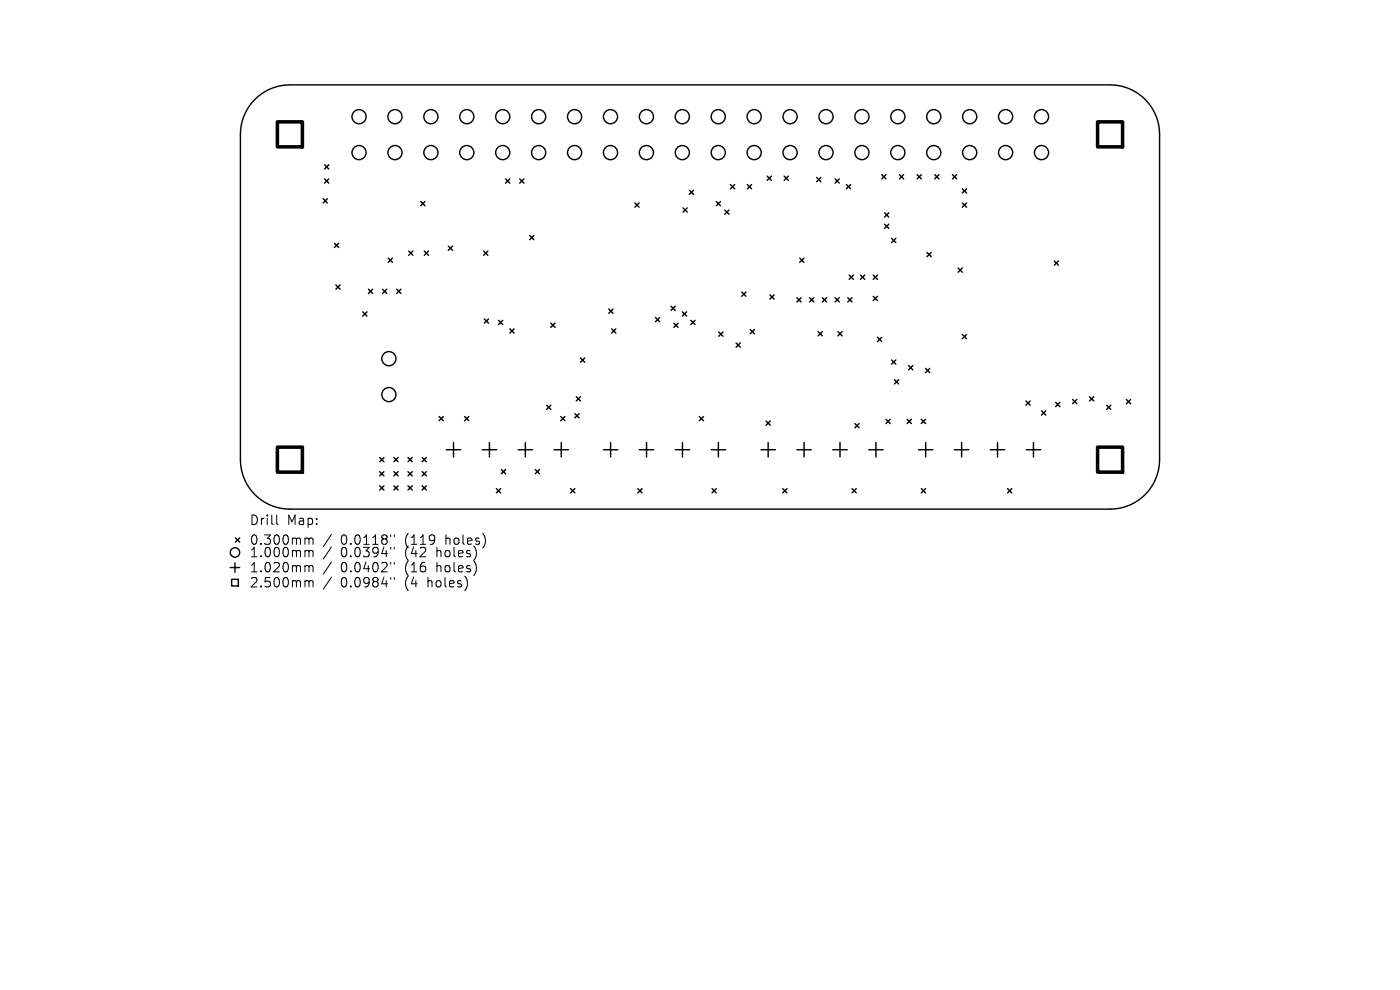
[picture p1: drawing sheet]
<svg xmlns="http://www.w3.org/2000/svg" width="297mm" height="210mm" viewBox="0 0 297 210" stroke-linecap="round" stroke-linejoin="round" font-family="sans-serif">
<defs><g id="words">
<g font-size="2.8">
<text x="52.9" y="111.7">Drill</text>
<text x="60.9" y="111.7">Map:</text>
<text x="52.9" y="115.9">0.300mm</text>
<text x="52.9" y="118.5">1.000mm</text>
<text x="72.3" y="115.9">0.0118&quot;</text>
<text x="72.3" y="118.5">0.0394&quot;</text>
<text x="86" y="115.9">(119</text>
<text x="86" y="118.5">(42</text>
<text x="92.9" y="118.5">holes)</text>
<text x="94.8" y="115.9">holes)</text>
<text x="52.9" y="121.7">1.020mm</text>
<text x="52.9" y="124.9">2.500mm</text>
<text x="72.3" y="121.7">0.0402&quot;</text>
<text x="72.3" y="124.9">0.0984&quot;</text>
<text x="86" y="121.7">(16</text>
<text x="86" y="124.9">(4</text>
<text x="91" y="124.9">holes)</text>
<text x="92.9" y="121.7">holes)</text>
</g>
</g></defs>
<g fill="none" stroke="#000" stroke-width=".3">
<path d="M54.1 21.1a10.5 10.5 0 0 1 7.4-3.1h174a10.5 10.5 0 0 1 10.5 10.5v69a10.5 10.5 0 0 1-10.5 10.5h-174a10.5 10.5 0 0 1-10.5-10.5v-69a10.5 10.5 0 0 1 3.1-7.4zM68.9 35l.9 .9M68.9 38l.9 .9M69.8 35l-.9 .9M69.8 38l-.9 .9M107.3 38l.9 .9M108.2 38l-.9 .9M110.3 38l.9 .9M111.2 38l-.9 .9M155 39.2l.9 .9M155.9 39.2l-.9 .9M158.6 39.2l.9 .9"/>
<path d="M159.5 39.2l-.9 .9M162.8 37.4l.9 .9M163.7 37.4l-.9 .9M166.4 37.4l.9 .9M167.3 37.4l-.9 .9M173.3 37.7l.9 .9M174.2 37.7l-.9 .9M177.2 38l.9 .9M178.1 38l-.9 .9M179.6 39.2l.9 .9M180.5 39.2l-.9 .9M187.1 37.1l.9 .9"/>
<path d="M188 37.1l-.9 .9M190.8 37.1l.9 .9M191.7 37.1l-.9 .9M194.6 37.1l.9 .9M195.5 37.1l-.9 .9M198.3 37.1l.9 .9M199.2 37.1l-.9 .9M202.1 37.1l.9 .9M203 37.1l-.9 .9M68.6 42.2l.9 .9M69.5 42.2l-.9 .9M71 51.6l.9 .9"/>
<path d="M71.9 51.6l-.9 .9M82.4 54.8l.9 .9M83.3 54.8l-.9 .9M86.7 53.3l.9 .9M87.6 53.3l-.9 .9M89.3 42.8l.9 .9M90 53.3l.9 .9M90.2 42.8l-.9 .9M90.9 53.3l-.9 .9M95.1 52.2l.9 .9M96 52.2l-.9 .9M102.6 53.3l.9 .9"/>
<path d="M103.5 53.3l-.9 .9M112.4 50l.9 .9M113.3 50l-.9 .9M134.7 43.1l.9 .9M135.6 43.1l-.9 .9M144.9 44.1l.9 .9M145.8 44.1l-.9 .9M146.3 40.4l.9 .9M147.2 40.4l-.9 .9M152 42.8l.9 .9M152.9 42.8l-.9 .9M153.8 44.6l.9 .9"/>
<path d="M154.7 44.6l-.9 .9M169.7 54.8l.9 .9M170.6 54.8l-.9 .9M180.2 58.4l.9 .9M181.1 58.4l-.9 .9M182.6 58.4l.9 .9M183.5 58.4l-.9 .9M185.3 58.4l.9 .9M186.2 58.4l-.9 .9M187.7 45.2l.9 .9M187.7 47.6l.9 .9M188.6 45.2l-.9 .9"/>
<path d="M188.6 47.6l-.9 .9M189.2 50.6l.9 .9M190.1 50.6l-.9 .9M196.7 53.6l.9 .9M197.6 53.6l-.9 .9M203.3 56.9l.9 .9M204.2 56.9l-.9 .9M204.2 40.1l.9 .9M204.2 43.1l.9 .9M205.1 40.1l-.9 .9M205.1 43.1l-.9 .9M223.7 55.4l.9 .9"/>
<path d="M224.6 55.4l-.9 .9M71.3 60.5l.9 .9M72.2 60.5l-.9 .9M77 66.2l.9 .9M77.9 66.2l-.9 .9M78.2 61.4l.9 .9M79.1 61.4l-.9 .9M81.2 61.4l.9 .9M82.1 61.4l-.9 .9M84.2 61.4l.9 .9M85.1 61.4l-.9 .9M102.8 67.7l.9 .9"/>
<path d="M103.7 67.7l-.9 .9M105.8 68l.9 .9M106.7 68l-.9 .9M108.2 69.8l.9 .9M109.1 69.8l-.9 .9M116.9 68.6l.9 .9M117.8 68.6l-.9 .9M123.2 75.9l.9 .9M124.1 75.9l-.9 .9M129.2 65.6l.9 .9M129.8 69.8l.9 .9M130.1 65.6l-.9 .9"/>
<path d="M130.7 69.8l-.9 .9M139.1 67.4l.9 .9M140 67.4l-.9 .9M142.4 65l.9 .9M143 68.6l.9 .9M143.3 65l-.9 .9M143.9 68.6l-.9 .9M144.8 66.2l.9 .9M145.7 66.2l-.9 .9M146.6 68l.9 .9M147.5 68l-.9 .9M152.5 70.4l.9 .9"/>
<path d="M153.4 70.4l-.9 .9M156.2 72.8l.9 .9M157.1 72.8l-.9 .9M157.4 62l.9 .9M158.3 62l-.9 .9M159.2 69.9l.9 .9M160.1 69.9l-.9 .9M163.3 62.6l.9 .9M164.2 62.6l-.9 .9M169.1 63.2l.9 .9M170 63.2l-.9 .9M171.8 63.2l.9 .9"/>
<path d="M172.7 63.2l-.9 .9M173.6 70.4l.9 .9M174.5 70.4l-.9 .9M174.5 63.2l.9 .9M175.4 63.2l-.9 .9M177.2 63.2l.9 .9M177.8 70.4l.9 .9M178.1 63.2l-.9 .9M178.7 70.4l-.9 .9M179.9 63.2l.9 .9M180.8 63.2l-.9 .9M185.3 62.9l.9 .9"/>
<path d="M186.2 62.9l-.9 .9M186.2 71.6l.9 .9M187.1 71.6l-.9 .9M189.2 76.4l.9 .9M190.1 76.4l-.9 .9M192.8 77.6l.9 .9M193.7 77.6l-.9 .9M196.4 78.2l.9 .9M197.3 78.2l-.9 .9M204.2 71l.9 .9M205.1 71l-.9 .9M80.6 97.1l.9 .9"/>
<path d="M81.5 97.1l-.9 .9M83.6 97.1l.9 .9M84.5 97.1l-.9 .9M86.6 97.1l.9 .9M87.5 97.1l-.9 .9M89.6 97.1l.9 .9M90.5 97.1l-.9 .9M93.2 88.4l.9 .9M94.1 88.4l-.9 .9M98.6 88.4l.9 .9M99.5 88.4l-.9 .9M106.4 99.6l.9 .9"/>
<path d="M107.3 99.6l-.9 .9M113.6 99.6l.9 .9M114.5 99.6l-.9 .9M116 86l.9 .9M116.9 86l-.9 .9M119 88.4l.9 .9M119.9 88.4l-.9 .9M122 87.8l.9 .9M122.3 84.2l.9 .9M122.9 87.8l-.9 .9M123.2 84.2l-.9 .9M148.4 88.4l.9 .9"/>
<path d="M149.3 88.4l-.9 .9M162.5 89.3l.9 .9M163.4 89.3l-.9 .9M181.4 89.9l.9 .9M182.3 89.9l-.9 .9M188 89l.9 .9M188.9 89l-.9 .9M189.8 80.6l.9 .9M190.7 80.6l-.9 .9M192.5 89l.9 .9M193.4 89l-.9 .9M195.5 89l.9 .9"/>
<path d="M196.4 89l-.9 .9M217.7 85.1l.9 .9M218.6 85.1l-.9 .9M221 87.2l.9 .9M221.9 87.2l-.9 .9M224 85.4l.9 .9M224.9 85.4l-.9 .9M227.5 84.7l.9 .9M228.4 84.7l-.9 .9M231.2 84.2l.9 .9M232.1 84.2l-.9 .9M234.8 86l.9 .9"/>
<path d="M235.7 86l-.9 .9M239 84.8l.9 .9M239.9 84.8l-.9 .9M49.9 119.4v2M50 114.1l.9 .9M50.9 114.1l-.9 .9M80.6 100.1l.9 .9M80.6 103.1l.9 .9M81.5 100.1l-.9 .9M81.5 103.1l-.9 .9M83.6 100.1l.9 .9M83.6 103.1l.9 .9"/>
<path d="M84.5 100.1l-.9 .9M84.5 103.1l-.9 .9M86.6 100.1l.9 .9M86.6 103.1l.9 .9M87.5 100.1l-.9 .9M87.5 103.1l-.9 .9M89.6 100.1l.9 .9M89.6 103.1l.9 .9M90.5 100.1l-.9 .9M90.5 103.1l-.9 .9M105.3 103.7l.9 .9M106.2 103.7l-.9 .9"/>
<path d="M121.1 103.7l.9 .9M122 103.7l-.9 .9M135.3 103.7l.9 .9M136.2 103.7l-.9 .9M151.1 103.7l.9 .9M152 103.7l-.9 .9M166.1 103.7l.9 .9M167 103.7l-.9 .9M180.8 103.7l.9 .9M181.7 103.7l-.9 .9M195.5 103.7l.9 .9M196.4 103.7l-.9 .9"/>
<path d="M213.8 103.7l.9 .9M214.7 103.7l-.9 .9M48.9 120.4h2M49.1 122.9h1.5v1.4h-1.5z"/>
<circle cx="76.2" cy="32.4" r="1.5"/>
<circle cx="76.2" cy="24.8" r="1.5"/>
<circle cx="83.8" cy="32.4" r="1.5"/>
<circle cx="83.8" cy="24.8" r="1.5"/>
<circle cx="91.4" cy="32.4" r="1.5"/>
<circle cx="91.4" cy="24.8" r="1.5"/>
<circle cx="99" cy="24.8" r="1.5"/>
<circle cx="99" cy="32.4" r="1.5"/>
<circle cx="106.7" cy="32.4" r="1.5"/>
<circle cx="106.7" cy="24.8" r="1.5"/>
<circle cx="114.3" cy="32.4" r="1.5"/>
<circle cx="114.3" cy="24.8" r="1.5"/>
<circle cx="121.9" cy="24.8" r="1.5"/>
<circle cx="121.9" cy="32.4" r="1.5"/>
<circle cx="129.5" cy="24.8" r="1.5"/>
<circle cx="129.5" cy="32.4" r="1.5"/>
<circle cx="137.1" cy="24.8" r="1.5"/>
<circle cx="137.1" cy="32.4" r="1.5"/>
<circle cx="144.8" cy="24.8" r="1.5"/>
<circle cx="144.8" cy="32.4" r="1.5"/>
<circle cx="152.4" cy="32.4" r="1.5"/>
<circle cx="152.4" cy="24.8" r="1.5"/>
<circle cx="160" cy="32.4" r="1.5"/>
<circle cx="160" cy="24.8" r="1.5"/>
<circle cx="167.6" cy="32.4" r="1.5"/>
<circle cx="167.6" cy="24.8" r="1.5"/>
<circle cx="175.2" cy="24.8" r="1.5"/>
<circle cx="175.2" cy="32.4" r="1.5"/>
<circle cx="182.9" cy="32.4" r="1.5"/>
<circle cx="182.9" cy="24.8" r="1.5"/>
<circle cx="190.5" cy="32.4" r="1.5"/>
<circle cx="190.5" cy="24.8" r="1.5"/>
<circle cx="198.1" cy="24.8" r="1.5"/>
<circle cx="198.1" cy="32.4" r="1.5"/>
<circle cx="205.7" cy="32.4" r="1.5"/>
<circle cx="205.7" cy="24.8" r="1.5"/>
<circle cx="213.3" cy="32.4" r="1.5"/>
<circle cx="213.3" cy="24.8" r="1.5"/>
<circle cx="221" cy="24.8" r="1.5"/>
<circle cx="221" cy="32.4" r="1.5"/>
<circle cx="82.5" cy="76.1" r="1.5"/>
<circle cx="82.5" cy="83.7" r="1.5"/>
<circle cx="49.9" cy="117.2" r="1"/>
</g>
<g fill="none" stroke="#000" stroke-width=".31">
<path d="M94.7 95.4h3M96.2 93.9v3M102.3 95.4h3.1M103.8 93.9v3M109.9 95.4h3.1M111.5 93.9v3M117.5 95.4h3.1M119.1 93.9v3M128 95.4h3.1M129.5 93.9v3M135.6 95.4h3.1M137.2 93.9v3"/>
<path d="M143.3 95.4h3M144.8 93.9v3M150.9 95.4h3M152.4 93.9v3M161.4 95.4h3.1M163 93.9v3M169.1 95.4h3M170.6 93.9v3M176.7 95.4h3M178.2 93.9v3M184.3 95.4h3.1M185.8 93.9v3"/>
<path d="M194.9 95.4h3M196.4 93.9v3M202.5 95.4h3M204 93.9v3M210.1 95.4h3.1M211.6 93.9v3M217.7 95.4h3.1M219.2 93.9v3"/>
</g>
<path d="M58.8 25.9h5.4v5.3h-5.4zM232.8 25.9h5.4v5.3h-5.4zM58.8 94.9h5.4v5.3h-5.4zM232.8 94.9h5.4v5.3h-5.4z" fill="none" stroke="#000" stroke-width=".75"/>
<g fill="none" stroke="#000" stroke-width=".21">
<path d="M58.7 109.3v1.7l.3 .3M65 114.1h.3l.3 .3M65 116.8l.5 .1 .1 .2M65 120h.3l.3 .3M65.6 114.4l.2-.3 .5 .1 .1 1.3M65.6 114.4v1.1M65.6 117.1v1M65.6 117.1l.2-.3 .5 .1 .1 1.2M70.3 113.4l-1.7 2.5M70.3 116l-1.7 2.6M70.3 119.2l-1.7 2.6M82.9 113.5v.3"/>
<path d="M82.9 116.1v.4M82.9 119.3v.4M83.6 113.5v.3M83.6 116.1v.4M83.6 119.3v.4M65 123.2h.3l.3 .3M65.6 120.3v1M65.6 123.5v1M65.6 120.3l.2-.3 .5 .1 .1 1.2M65.6 123.5l.2-.3 .5 .1 .1 1.2M70.3 122.4l-1.7 2.6M82.9 122.5v.4"/>
<path d="M83.6 122.5v.4"/>
</g>
<use href="#words"/>
</svg>
